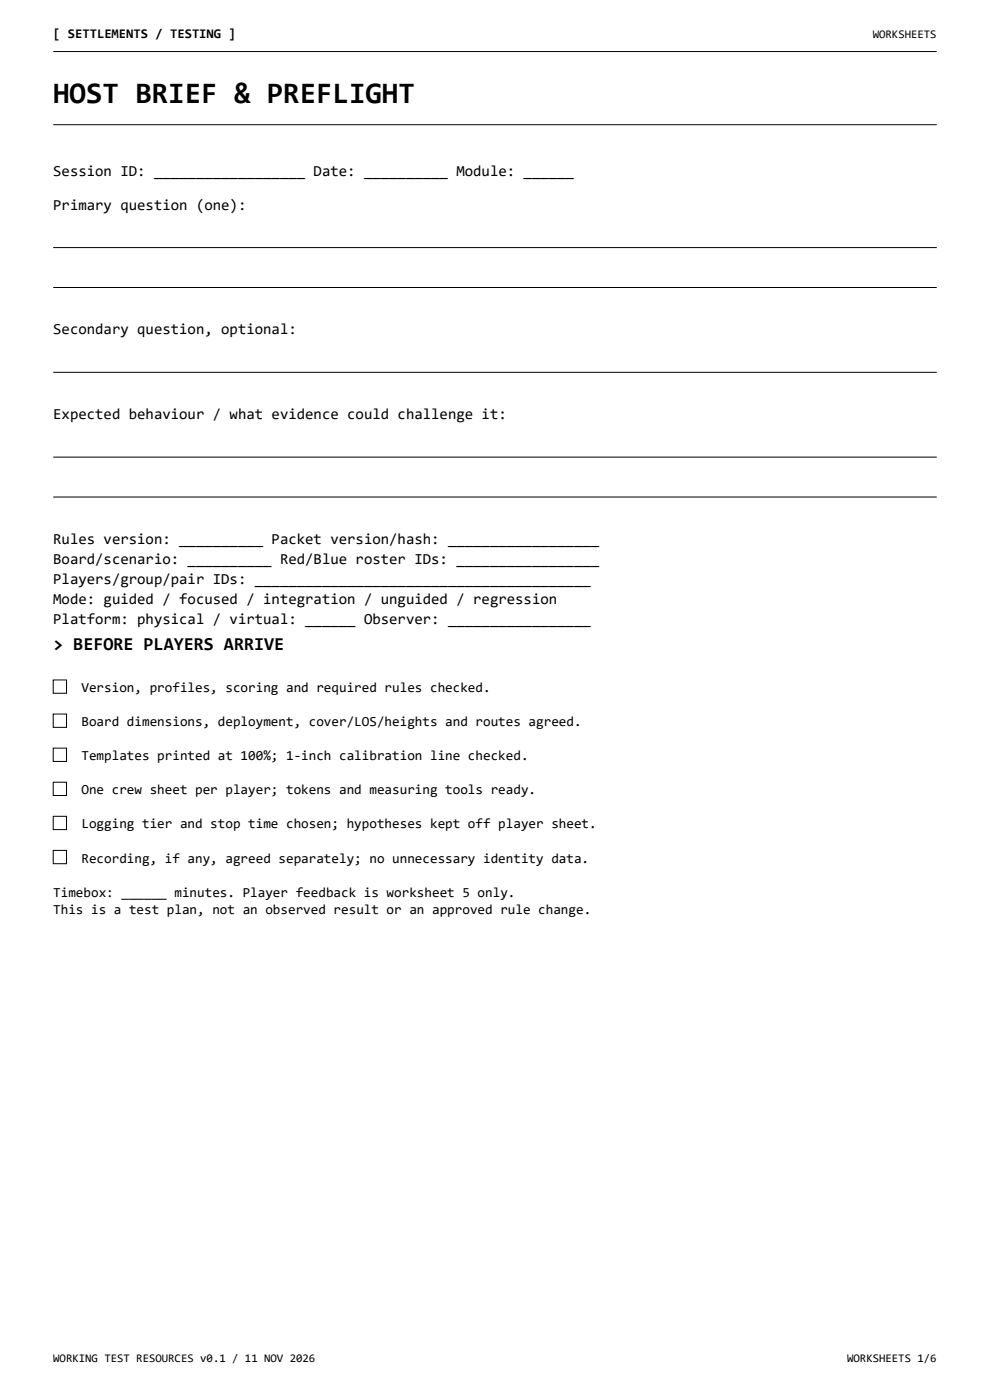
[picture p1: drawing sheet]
<svg xmlns="http://www.w3.org/2000/svg" width="210mm" height="297mm" viewBox="0 0 210 297" stroke-linecap="round" stroke-linejoin="round" font-family="sans-serif">
<defs><g id="words">
<text font-size="6.3" x="11.3" y="21.9">HOST BRIEF &amp; PREFLIGHT</text>
<text font-size="3.9" x="11.3" y="137.9">&gt; BEFORE PLAYERS ARRIVE</text>
<g font-size="3.2">
<text x="11.3" y="37.4">Session ID: __________________ Date: __________ Module: ______</text>
<text x="11.3" y="44.5">Primary question (one):</text>
<text x="11.3" y="70.9">Secondary question, optional:</text>
<text x="11.3" y="88.9">Expected behaviour / what evidence could challenge it:</text>
<text x="11.3" y="115.4">Rules version: __________ Packet version/hash: __________________</text>
<text x="11.3" y="119.6">Board/scenario: __________ Red/Blue roster IDs: _________________</text>
<text x="11.3" y="123.9">Players/group/pair IDs: ________________________________________</text>
<text x="11.3" y="128.1">Mode: guided / focused / integration / unguided / regression</text>
<text x="11.3" y="132.3">Platform: physical / virtual: ______ Observer: _________________</text>
</g>
<g font-size="2.9">
<text x="17.3" y="146.8">Version, profiles, scoring and required rules checked.</text>
<text x="17.3" y="154.1">Board dimensions, deployment, cover/LOS/heights and routes agreed.</text>
<text x="17.3" y="161.3">Templates printed at 100%; 1-inch calibration line checked.</text>
<text x="17.3" y="168.5">One crew sheet per player; tokens and measuring tools ready.</text>
<text x="17.3" y="175.8">Logging tier and stop time chosen; hypotheses kept off player sheet.</text>
<text x="17.3" y="183">Recording, if any, agreed separately; no unnecessary identity data.</text>
<text x="11.3" y="190.2">Timebox: ______ minutes. Player feedback is worksheet 5 only.</text>
<text x="11.3" y="193.9">This is a test plan, not an observed result or an approved rule change.</text>
</g>
<text font-size="2.8" x="11.3" y="8.1">[ SETTLEMENTS / TESTING ]</text>
<g font-size="2.5">
<text x="185.1" y="8.1">WORKSHEETS</text>
<text x="11.3" y="288.9">WORKING TEST RESOURCES v0.1 / 11 NOV 2026</text>
<text x="179.7" y="288.9">WORKSHEETS 1/6</text>
</g>
</g></defs>
<g fill="none" stroke="#000" stroke-width=".21">
<path d="M11.3 10.9h187.4M11.3 26.5h187.4M11.3 52.5h187.4M11.3 61h187.4M11.3 79h187.4M11.3 97h187.4M11.3 105.4h187.4M11.3 144.2h2.8v2.9h-2.8zM11.3 151.5h2.8v2.8h-2.8zM11.3 158.7h2.8v2.8h-2.8zM11.3 165.9h2.8v2.9h-2.8zM11.3 173.2h2.8v2.8h-2.8z"/>
<path d="M11.3 180.4h2.8v2.8h-2.8z"/>
</g>
<use href="#words"/>
</svg>
